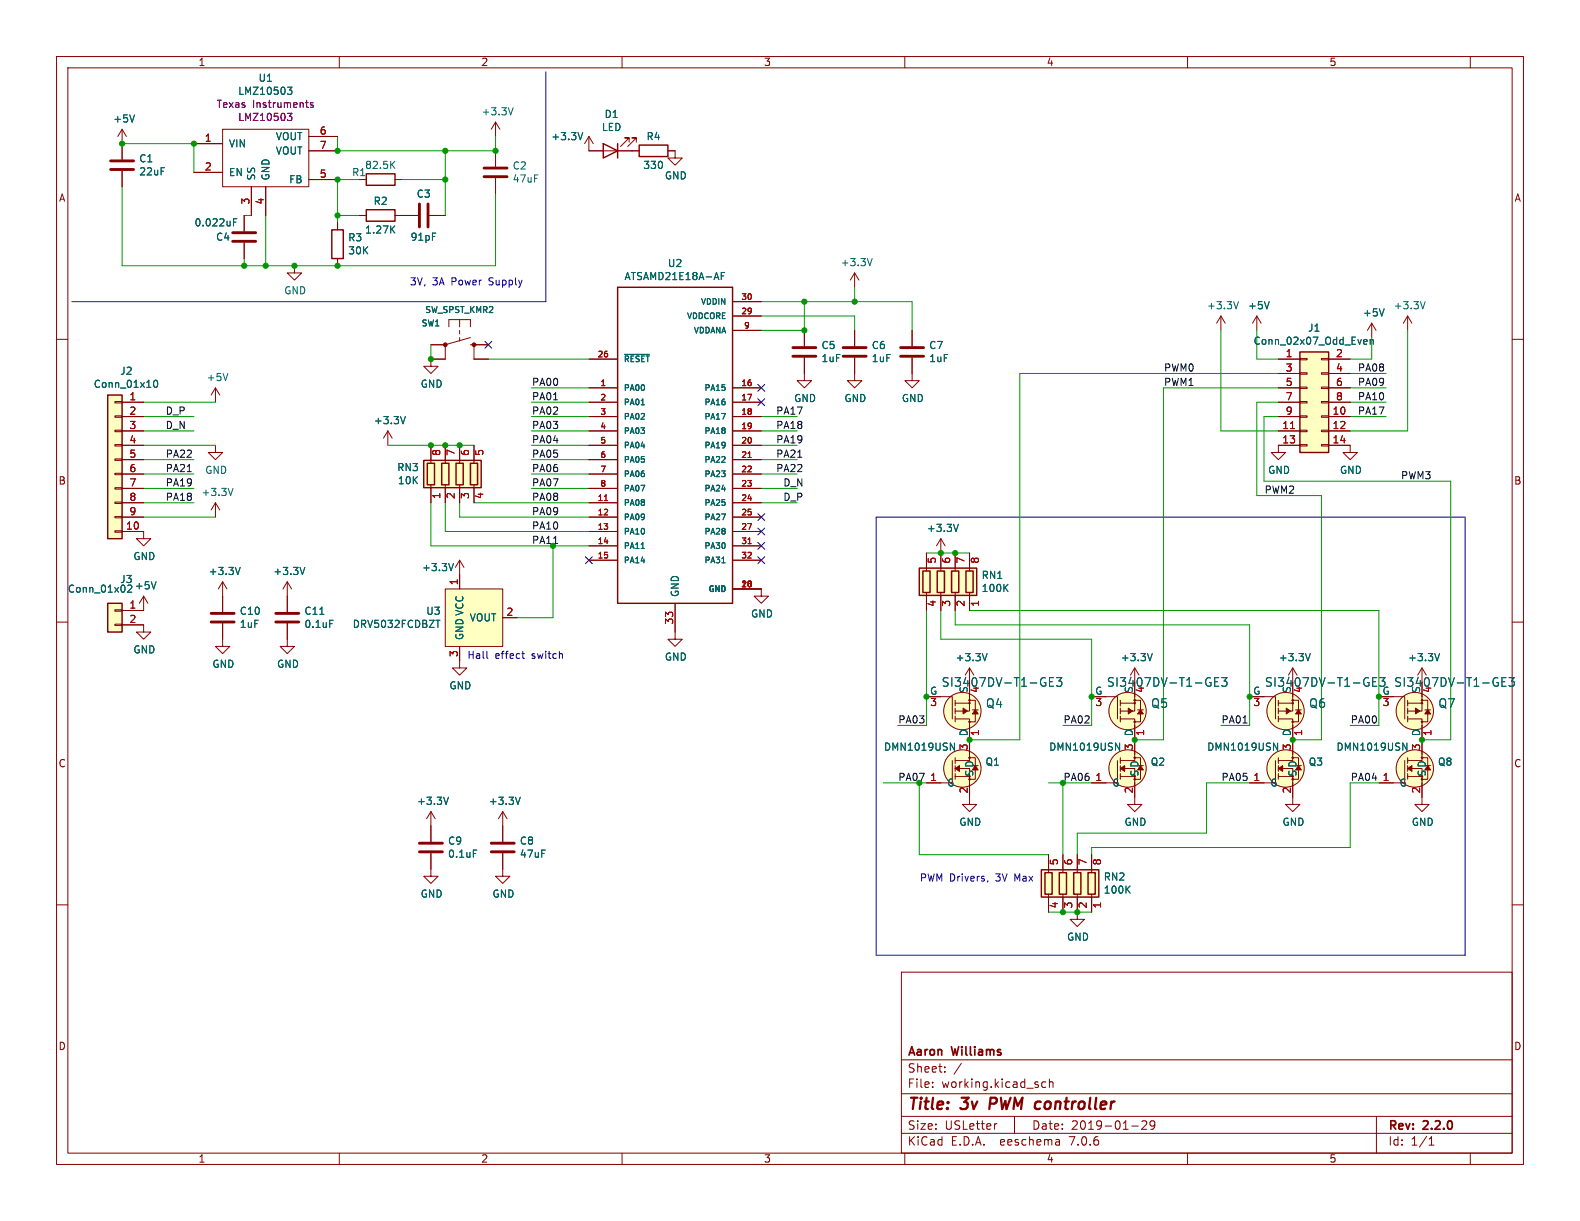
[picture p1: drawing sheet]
<svg xmlns="http://www.w3.org/2000/svg" width="279mm" height="216mm" viewBox="0 0 279 216" stroke-linecap="round" stroke-linejoin="round" font-family="sans-serif">
<defs><g id="words">
<g font-size="2.8" fill="#840000">
<text x="160.4" y="196.8">Title:</text>
<text x="170.1" y="196.8">3v</text>
<text x="175.8" y="196.8">PWM controller</text>
</g>
<g font-size="2.1" fill="#006464">
<text x="166.4" y="121.6">SI3407DV-T1-GE3</text>
<text x="174.3" y="125.4">Q4</text>
<text x="195.6" y="121.6">SI3407DV-T1-GE3</text>
<text x="203.5" y="125.4">Q5</text>
<text x="223.6" y="121.6">SI3407DV-T1-GE3</text>
<text x="231.4" y="125.4">Q6</text>
<text x="246.4" y="121.6">SI3407DV-T1-GE3</text>
<text x="254.3" y="125.4">Q7</text>
</g>
<g font-size="2.1" fill="#840000">
<text x="160.4" y="189.9">Sheet:</text>
<text x="160.4" y="187.1">Aaron</text>
<text x="168.4" y="187.1">Williams</text>
<text x="160.4" y="192.6">File:</text>
<text x="166.5" y="192.6">working.kicad_sch</text>
<text x="160.4" y="202.8">KiCad</text>
<text x="160.4" y="200">Size:</text>
<text x="167.1" y="200">USLetter</text>
<text x="168.1" y="202.8">E.D.A.</text>
<text x="177" y="202.8">eeschema</text>
<text x="182.4" y="200">Date:</text>
<text x="189.4" y="202.8">7.0.6</text>
<text x="189.4" y="200">2019-01-29</text>
<text x="245.4" y="200.2">Rev:</text>
<text x="245.4" y="202.8">Id:</text>
<text x="249.5" y="202.8">1/1</text>
<text x="251.8" y="200.2">2.2.0</text>
</g>
<g font-size="1.8" fill="#840000">
<text x="35" y="11.9">1</text>
<text x="85" y="11.9">2</text>
<text x="135" y="11.9">3</text>
<text x="185" y="11.9">4</text>
<text x="235" y="11.9">5</text>
<text x="10.3" y="35.9">A</text>
<text x="267.7" y="35.9">A</text>
<text x="10.3" y="85.9">B</text>
<text x="267.7" y="85.9">B</text>
<text x="10.3" y="135.9">C</text>
<text x="267.7" y="135.9">C</text>
<text x="10.3" y="185.9">D</text>
<text x="267.7" y="185.9">D</text>
<text x="35" y="205.8">1</text>
<text x="85" y="205.8">2</text>
<text x="135" y="205.8">3</text>
<text x="185" y="205.8">4</text>
<text x="235" y="205.8">5</text>
</g>
<g font-size="1.8" fill="#006464">
<text x="42" y="17">LMZ10503</text>
<text x="45.6" y="14.7">U1</text>
<text x="19.9" y="21.9">+5V</text>
<text x="85.1" y="20.6">+3.3V</text>
<text x="106.3" y="23.4">LED</text>
<text x="106.8" y="21.1">D1</text>
<text x="24.5" y="28.9">C1</text>
<text x="40.4" y="26.3">VIN</text>
<text x="48.7" y="25">VOUT</text>
<text x="48.7" y="27.5">VOUT</text>
<text x="97.4" y="25">+3.3V</text>
<text x="114.2" y="25">R4</text>
<text x="24.5" y="31.2">22uF</text>
<text x="40.4" y="31.3">EN</text>
<text x="45.3" y="32" transform="rotate(-90 45.3 32)">SS</text>
<text x="47.9" y="32" transform="rotate(-90 47.9 32)">GND</text>
<text x="51" y="32.6">FB</text>
<text x="62.2" y="31.3">R1</text>
<text x="64.5" y="30.1">82.5K</text>
<text x="73.6" y="35.2">C3</text>
<text x="90.6" y="30.2">C2</text>
<text x="90.6" y="32.5">47uF</text>
<text x="113.7" y="30.1">330</text>
<text x="117.5" y="31.9">GND</text>
<text x="34.3" y="40.2">0.022uF</text>
<text x="64.5" y="41.5">1.27K</text>
<text x="66" y="36.4">R2</text>
<text x="38.1" y="42.8">C4</text>
<text x="61.5" y="42.9">R3</text>
<text x="61.5" y="45.2">30K</text>
<text x="72.5" y="42.8">91pF</text>
<text x="118" y="47.4">U2</text>
<text x="148.6" y="47.3">+3.3V</text>
<text x="50.2" y="52.2">GND</text>
<text x="110.3" y="49.7">ATSAMD21E18A-AF</text>
<text x="213.3" y="54.9">+3.3V</text>
<text x="220.6" y="54.9">+5V</text>
<text x="231.2" y="58.9">J1</text>
<text x="240.9" y="56.2">+5V</text>
<text x="246.4" y="54.9">+3.3V</text>
<text x="145.2" y="61.9">C5</text>
<text x="145.2" y="64.2">1uF</text>
<text x="154.1" y="61.9">C6</text>
<text x="154.1" y="64.2">1uF</text>
<text x="164.2" y="61.9">C7</text>
<text x="164.2" y="64.2">1uF</text>
<text x="221.6" y="61.2">Conn_02x07_Odd_Even</text>
<text x="16.5" y="68.8">Conn_01x10</text>
<text x="21.2" y="66.5">J2</text>
<text x="36.4" y="67.6">+5V</text>
<text x="74.3" y="68.8">GND</text>
<text x="140.3" y="71.3">GND</text>
<text x="149.2" y="71.3">GND</text>
<text x="159.4" y="71.3">GND</text>
<text x="66" y="75.2">+3.3V</text>
<text x="36.2" y="84">GND</text>
<text x="70.1" y="83.5">RN3</text>
<text x="224.2" y="84">GND</text>
<text x="236.9" y="84">GND</text>
<text x="35.5" y="87.9">+3.3V</text>
<text x="70.3" y="85.8">10K</text>
<text x="163.8" y="94.3">+3.3V</text>
<text x="23.5" y="99.2">GND</text>
<text x="36.8" y="101.9">+3.3V</text>
<text x="48.2" y="101.9">+3.3V</text>
<text x="74.5" y="101.2">+3.3V</text>
<text x="11.9" y="105">Conn_01x02</text>
<text x="21.2" y="103.3">J3</text>
<text x="23.7" y="104.4">+5V</text>
<text x="120.2" y="105.7" transform="rotate(-90 120.2 105.7)">GND</text>
<text x="173.5" y="104.9">100K</text>
<text x="173.5" y="102.6">RN1</text>
<text x="42.3" y="111.2">1uF</text>
<text x="42.3" y="108.9">C10</text>
<text x="53.7" y="108.9">C11</text>
<text x="53.7" y="111.2">0.1uF</text>
<text x="62.3" y="111.2">DRV5032FCDBZT</text>
<text x="75.3" y="108.9">U3</text>
<text x="82.1" y="113.3" transform="rotate(-90 82.1 113.3)">GND VCC</text>
<text x="83" y="110.1">VOUT</text>
<text x="132.7" y="109.4">GND</text>
<text x="23.5" y="115.7">GND</text>
<text x="37.5" y="118.3">GND</text>
<text x="48.9" y="118.3">GND</text>
<text x="117.5" y="117">GND</text>
<text x="168.9" y="117.1">+3.3V</text>
<text x="198.1" y="117.1">+3.3V</text>
<text x="226" y="117.1">+3.3V</text>
<text x="248.9" y="117.1">+3.3V</text>
<text x="79.4" y="122.1">GND</text>
<text x="164.4" y="122.9">G</text>
<text x="171.2" y="122.6" transform="rotate(-90 171.2 122.6)">S</text>
<text x="193.6" y="122.9">G</text>
<text x="200.4" y="122.6" transform="rotate(-90 200.4 122.6)">S</text>
<text x="221.5" y="122.9">G</text>
<text x="228.3" y="122.6" transform="rotate(-90 228.3 122.6)">S</text>
<text x="244.4" y="122.9">G</text>
<text x="251.2" y="122.6" transform="rotate(-90 251.2 122.6)">S</text>
<text x="171.2" y="130.3" transform="rotate(-90 171.2 130.3)">D</text>
<text x="200.4" y="130.3" transform="rotate(-90 200.4 130.3)">D</text>
<text x="228.3" y="130.3" transform="rotate(-90 228.3 130.3)">D</text>
<text x="251.2" y="130.3" transform="rotate(-90 251.2 130.3)">D</text>
<text x="156.2" y="132.9">DMN1019USN</text>
<text x="172.3" y="137.4" transform="rotate(-90 172.3 137.4)">S D</text>
<text x="174.2" y="135.6">Q1</text>
<text x="185.4" y="132.9">DMN1019USN</text>
<text x="201.5" y="137.4" transform="rotate(-90 201.5 137.4)">S D</text>
<text x="203.4" y="135.6">Q2</text>
<text x="213.4" y="132.9">DMN1019USN</text>
<text x="229.5" y="137.4" transform="rotate(-90 229.5 137.4)">S D</text>
<text x="231.3" y="135.6">Q3</text>
<text x="236.2" y="132.9">DMN1019USN</text>
<text x="252.3" y="137.4" transform="rotate(-90 252.3 137.4)">S D</text>
<text x="254.2" y="135.6">Q8</text>
<text x="73.6" y="142.5">+3.3V</text>
<text x="86.3" y="142.5">+3.3V</text>
<text x="167.4" y="139.3">G</text>
<text x="196.6" y="139.3">G</text>
<text x="224.5" y="139.3">G</text>
<text x="247.4" y="139.3">G</text>
<text x="79.1" y="149.6">C9</text>
<text x="91.8" y="149.6">C8</text>
<text x="169.5" y="146.2">GND</text>
<text x="198.8" y="146.2">GND</text>
<text x="226.7" y="146.2">GND</text>
<text x="249.6" y="146.2">GND</text>
<text x="79.1" y="151.9">0.1uF</text>
<text x="91.8" y="151.9">47uF</text>
<text x="195.1" y="155.9">RN2</text>
<text x="74.3" y="158.9">GND</text>
<text x="87" y="158.9">GND</text>
<text x="195.1" y="158.2">100K</text>
<text x="188.6" y="166.5">GND</text>
</g>
<g font-size="1.8" fill="#840084">
<text x="38.2" y="19.3">Texas</text>
<text x="42" y="21.6">LMZ10503</text>
<text x="44.6" y="19.3">Instruments</text>
</g>
<g font-size="1.8" fill="#a90000">
<text x="56.4" y="23.9">6</text>
<text x="36.1" y="25.1">1</text>
<text x="56.4" y="26.4">7</text>
<text x="36.1" y="30.2">2</text>
<text x="56.4" y="31.5">5</text>
<text x="44.2" y="36.3" transform="rotate(-90 44.2 36.3)">3</text>
<text x="46.7" y="36.3" transform="rotate(-90 46.7 36.3)">4</text>
<text x="227.3" y="63.2">1</text>
<text x="227.3" y="65.8">3</text>
<text x="236.1" y="63.2">2</text>
<text x="236.1" y="65.8">4</text>
<text x="22.8" y="70.9">1</text>
<text x="227.3" y="68.3">5</text>
<text x="227.3" y="70.9">7</text>
<text x="236.1" y="68.3">6</text>
<text x="236.1" y="70.9">8</text>
<text x="22.8" y="73.4">2</text>
<text x="22.8" y="75.9">3</text>
<text x="226.7" y="75.9">11</text>
<text x="227.3" y="73.4">9</text>
<text x="235.5" y="73.4">10</text>
<text x="235.5" y="75.9">12</text>
<text x="22.8" y="78.5">4</text>
<text x="22.8" y="81">5</text>
<text x="22.8" y="83.6">6</text>
<text x="78.2" y="80.7" transform="rotate(-90 78.2 80.7)">8</text>
<text x="80.7" y="80.7" transform="rotate(-90 80.7 80.7)">7</text>
<text x="83.3" y="80.7" transform="rotate(-90 83.3 80.7)">6</text>
<text x="85.8" y="80.7" transform="rotate(-90 85.8 80.7)">5</text>
<text x="226.7" y="78.5">13</text>
<text x="235.5" y="78.5">14</text>
<text x="22.8" y="86.1">7</text>
<text x="22.8" y="88.6">8</text>
<text x="78.2" y="88.3" transform="rotate(-90 78.2 88.3)">1</text>
<text x="80.7" y="88.3" transform="rotate(-90 80.7 88.3)">2</text>
<text x="83.3" y="88.3" transform="rotate(-90 83.3 88.3)">3</text>
<text x="85.8" y="88.3" transform="rotate(-90 85.8 88.3)">4</text>
<text x="22.2" y="93.7">10</text>
<text x="22.8" y="91.2">9</text>
<text x="165.8" y="99.8" transform="rotate(-90 165.8 99.8)">5</text>
<text x="168.4" y="99.8" transform="rotate(-90 168.4 99.8)">6</text>
<text x="170.9" y="99.8" transform="rotate(-90 170.9 99.8)">7</text>
<text x="173.4" y="99.8" transform="rotate(-90 173.4 99.8)">8</text>
<text x="22.8" y="107.7">1</text>
<text x="81" y="103.6" transform="rotate(-90 81 103.6)">1</text>
<text x="165.8" y="107.4" transform="rotate(-90 165.8 107.4)">4</text>
<text x="168.4" y="107.4" transform="rotate(-90 168.4 107.4)">3</text>
<text x="170.9" y="107.4" transform="rotate(-90 170.9 107.4)">2</text>
<text x="173.4" y="107.4" transform="rotate(-90 173.4 107.4)">1</text>
<text x="22.8" y="110.2">2</text>
<text x="89.5" y="109">2</text>
<text x="119.1" y="110.5" transform="rotate(-90 119.1 110.5)">33</text>
<text x="81" y="116.3" transform="rotate(-90 81 116.3)">3</text>
<text x="164.4" y="125.2">3</text>
<text x="173.4" y="122.6" transform="rotate(-90 173.4 122.6)">4</text>
<text x="193.6" y="125.2">3</text>
<text x="202.6" y="122.6" transform="rotate(-90 202.6 122.6)">4</text>
<text x="221.5" y="125.2">3</text>
<text x="230.6" y="122.6" transform="rotate(-90 230.6 122.6)">4</text>
<text x="244.4" y="125.2">3</text>
<text x="253.4" y="122.6" transform="rotate(-90 253.4 122.6)">4</text>
<text x="173.4" y="130.2" transform="rotate(-90 173.4 130.2)">1</text>
<text x="202.6" y="130.2" transform="rotate(-90 202.6 130.2)">1</text>
<text x="230.6" y="130.2" transform="rotate(-90 230.6 130.2)">1</text>
<text x="253.4" y="130.2" transform="rotate(-90 253.4 130.2)">1</text>
<text x="171.2" y="132.8" transform="rotate(-90 171.2 132.8)">3</text>
<text x="200.4" y="132.8" transform="rotate(-90 200.4 132.8)">3</text>
<text x="228.3" y="132.8" transform="rotate(-90 228.3 132.8)">3</text>
<text x="251.2" y="132.8" transform="rotate(-90 251.2 132.8)">3</text>
<text x="164.4" y="138.2">1</text>
<text x="171.2" y="140.4" transform="rotate(-90 171.2 140.4)">2</text>
<text x="193.6" y="138.2">1</text>
<text x="200.4" y="140.4" transform="rotate(-90 200.4 140.4)">2</text>
<text x="221.5" y="138.2">1</text>
<text x="228.3" y="140.4" transform="rotate(-90 228.3 140.4)">2</text>
<text x="244.4" y="138.2">1</text>
<text x="251.2" y="140.4" transform="rotate(-90 251.2 140.4)">2</text>
<text x="187.4" y="153.1" transform="rotate(-90 187.4 153.1)">5</text>
<text x="189.9" y="153.1" transform="rotate(-90 189.9 153.1)">6</text>
<text x="192.5" y="153.1" transform="rotate(-90 192.5 153.1)">7</text>
<text x="195" y="153.1" transform="rotate(-90 195 153.1)">8</text>
<text x="187.4" y="160.7" transform="rotate(-90 187.4 160.7)">4</text>
<text x="189.9" y="160.7" transform="rotate(-90 189.9 160.7)">3</text>
<text x="192.5" y="160.7" transform="rotate(-90 192.5 160.7)">2</text>
<text x="195" y="160.7" transform="rotate(-90 195 160.7)">1</text>
</g>
<g font-size="1.8" fill="#0000c2">
<text x="72.4" y="50.6">3V,</text>
<text x="76.5" y="50.6">3A</text>
<text x="79.9" y="50.6">Power</text>
<text x="86.7" y="50.6">Supply</text>
<text x="82.5" y="116.6">Hall</text>
<text x="87.5" y="116.6">effect</text>
<text x="94.1" y="116.6">switch</text>
<text x="162.6" y="156">PWM Drivers,</text>
<text x="176.2" y="156">3V</text>
<text x="179.7" y="156">Max</text>
</g>
<g font-size="1.8" fill="#0f0f0f">
<text x="205.7" y="65.8">PWM0</text>
<text x="240" y="65.8">PA08</text>
<text x="94" y="70.9">PA01</text>
<text x="94" y="68.3">PA00</text>
<text x="205.7" y="68.3">PWM1</text>
<text x="240" y="68.3">PA09</text>
<text x="240" y="70.9">PA10</text>
<text x="29.2" y="73.4">D_P</text>
<text x="29.2" y="75.9">D_N</text>
<text x="94" y="73.4">PA02</text>
<text x="94" y="75.9">PA03</text>
<text x="137.2" y="73.4">PA17</text>
<text x="137.2" y="75.9">PA18</text>
<text x="240" y="73.4">PA17</text>
<text x="29.2" y="81">PA22</text>
<text x="29.2" y="83.6">PA21</text>
<text x="94" y="83.6">PA06</text>
<text x="94" y="81">PA05</text>
<text x="94" y="78.5">PA04</text>
<text x="137.2" y="83.6">PA22</text>
<text x="137.2" y="81">PA21</text>
<text x="137.2" y="78.5">PA19</text>
<text x="29.2" y="86.1">PA19</text>
<text x="29.2" y="88.6">PA18</text>
<text x="94" y="86.1">PA07</text>
<text x="94" y="88.6">PA08</text>
<text x="138.4" y="88.6">D_P</text>
<text x="138.4" y="86.1">D_N</text>
<text x="223.5" y="87.4">PWM2</text>
<text x="247.6" y="84.8">PWM3</text>
<text x="94" y="91.2">PA09</text>
<text x="94" y="93.7">PA10</text>
<text x="94" y="96.3">PA11</text>
<text x="158.7" y="128">PA03</text>
<text x="188" y="128">PA02</text>
<text x="215.9" y="128">PA01</text>
<text x="238.8" y="128">PA00</text>
<text x="158.7" y="138.2">PA07</text>
<text x="188" y="138.2">PA06</text>
<text x="215.9" y="138.2">PA05</text>
<text x="238.8" y="138.2">PA04</text>
</g>
<g font-size="1.5" fill="#006464">
<text x="74.5" y="57.9">SW1</text>
<text x="75.1" y="55.5">SW_SPST_KMR2</text>
</g>
<g font-size="1.4" fill="#a90000">
<text x="131" y="53.1">30</text>
<text x="131" y="55.6">29</text>
<text x="131.5" y="58.2">9</text>
<text x="105.6" y="63.2">26</text>
<text x="106.1" y="68.3">1</text>
<text x="106.1" y="70.9">2</text>
<text x="131" y="68.3">16</text>
<text x="131" y="70.9">17</text>
<text x="106.1" y="73.4">3</text>
<text x="106.1" y="75.9">4</text>
<text x="131" y="73.4">18</text>
<text x="131" y="75.9">19</text>
<text x="106.1" y="78.5">5</text>
<text x="106.1" y="81">6</text>
<text x="106.1" y="83.6">7</text>
<text x="131" y="78.5">20</text>
<text x="131" y="81">21</text>
<text x="131" y="83.6">22</text>
<text x="105.6" y="88.6">11</text>
<text x="106.1" y="86.1">8</text>
<text x="131" y="86.1">23</text>
<text x="131" y="88.6">24</text>
<text x="105.6" y="91.2">12</text>
<text x="105.6" y="93.7">13</text>
<text x="131" y="91.2">25</text>
<text x="131" y="93.7">27</text>
<text x="105.6" y="96.3">14</text>
<text x="105.6" y="98.8">15</text>
<text x="131" y="96.3">31</text>
<text x="131" y="98.8">32</text>
<text x="131" y="103.9">10</text>
</g>
<g font-size="1.4" fill="#006464">
<text x="121.4" y="56.6">VDDCORE</text>
<text x="122.6" y="59.2">VDDANA</text>
<text x="123.8" y="54.1">VDDIN</text>
<text x="110.2" y="64.2">~{RESET}</text>
<text x="110.2" y="69.3">PA00</text>
<text x="110.2" y="71.9">PA01</text>
<text x="124.4" y="69.3">PA15</text>
<text x="124.4" y="71.9">PA16</text>
<text x="110.2" y="74.4">PA02</text>
<text x="110.2" y="76.9">PA03</text>
<text x="124.4" y="74.4">PA17</text>
<text x="124.4" y="76.9">PA18</text>
<text x="110.2" y="79.5">PA04</text>
<text x="110.2" y="82">PA05</text>
<text x="124.4" y="79.5">PA19</text>
<text x="124.4" y="82">PA22</text>
<text x="110.2" y="89.6">PA08</text>
<text x="110.2" y="84.6">PA06</text>
<text x="110.2" y="87.1">PA07</text>
<text x="124.4" y="84.6">PA23</text>
<text x="124.4" y="87.1">PA24</text>
<text x="124.4" y="89.6">PA25</text>
<text x="110.2" y="92.2">PA09</text>
<text x="110.2" y="94.7">PA10</text>
<text x="124.4" y="92.2">PA27</text>
<text x="124.4" y="94.7">PA28</text>
<text x="110.2" y="97.3">PA11</text>
<text x="110.2" y="99.8">PA14</text>
<text x="124.4" y="97.3">PA30</text>
<text x="124.4" y="99.8">PA31</text>
<text x="125.2" y="104.9">GND</text>
</g>
</g></defs>
<g fill="none" stroke="#840000" stroke-width=".18">
<path d="M10 10h259.4v195.9h-259.4zM12 12h255.4v191.9h-255.4zM60 10v2M110 10v2M160 10v2M210 10v2M260 10v2M21.6 22.9v5.3M21.6 30.2v2.8M21.6 22.9l-.8 1.2M21.6 22.9l.8 1.2M34.3 25.4h5.1"/>
<path d="M34.3 30.5h5.1M39.4 22.9h15.2v10.1h-15.2zM43.2 38.1v2.8M44.4 33v5.1M47 33v5.1M54.6 26.7h5.1M54.6 31.8h5.1M54.6 24.1h5.1M59.7 39.4v1.2M63.5 38.1h1.3M63.5 31.8h1.3M69.8 38.1h4.1"/>
<path d="M69.8 31.8h1.3M75.9 38.1h2.8M87.6 21.6v2.5M87.6 26.7v2.8M87.6 31.5v2.8M87.6 21.6l-.7 1.3M87.6 21.6l.8 1.3M104.1 24.1v2.6h8.9M104.1 24.1l-.7 1.3M104.1 24.1l.8 1.3M111.3 25.1v-.7h-.8h.8l-1.6 1.5M112.5 25.1v-.7h-.7h.7l-1.5 1.5"/>
<path d="M118.1 26.7h1.3v1.2h1.2l-1.2 1.3-1.3-1.3h1.3M10 60h2M43.2 42.9v2.8M52.1 47v1.3h1.2l-1.2 1.2-1.3-1.2h1.3M59.7 45.7v1.3M79.4 57.8v-1.3h3.8v1.3M81.3 56.5v1.3M81.3 58.4v.7M81.3 59.7v.6M83.2 59.7l-4.5 1.3M129.5 55.9h5.1M129.5 53.3h5.1"/>
<path d="M129.5 58.4h5.1M142.2 58.4v2.8M151.1 48.3v2.5M151.1 58.4v2.8M151.1 48.3l-.7 1.2M151.1 48.3l.8 1.2M161.3 58.4v2.8M215.9 55.9l-.8 1.3M215.9 55.9v2.5M215.9 55.9l.8 1.3M222.2 55.9l-.7 1.3M222.2 55.9v2.5"/>
<path d="M222.2 55.9l.8 1.3M242.6 57.2l-.8 1.2M242.6 57.2v2.5M242.6 57.2l.7 1.2M248.9 55.9v2.5M248.9 55.9l-.7 1.3M248.9 55.9l.8 1.3M267.4 60h2M20.3 78.6h1.3v.3h-1.3zM20.3 76.1h1.3v.2h-1.3zM20.3 73.5h1.3v.3h-1.3zM20.3 71h1.3v.2h-1.3z"/>
<path d="M21.6 71.1h3.8M21.6 73.7h3.8M21.6 76.2h3.8M21.6 78.7h3.8M38.1 78.7v1.3h1.3l-1.3 1.3-1.3-1.3h1.3M38.1 68.6v2.5M38.1 68.6l-.8 1.3M38.1 68.6l.8 1.3M68.6 76.2l-.8 1.3M68.6 76.2v2.5M68.6 76.2l.7 1.3M76.2 61h2.5"/>
<path d="M76.2 78.7v3.2M78.7 61v2.5h-2.5v1.3h1.3l-1.3 1.2-1.3-1.2h1.3M78.7 78.7v3.2M81.3 78.7v3.2M83.2 61h3.2M83.8 61v2.5h2.6M83.8 78.7v3.2M104.1 68.6h5.1M104.1 71.1h5.1M104.1 73.7h5.1M104.1 76.2h5.1M104.1 78.7h5.1"/>
<path d="M104.1 63.5h5.1M129.5 68.6h5.1M129.5 71.1h5.1M129.5 73.7h5.1M129.5 76.2h5.1M129.5 78.7h5.1M142.2 63.2v4.1h1.3l-1.3 1.3-1.2-1.3h1.2M151.1 63.2v4.1h1.3l-1.3 1.3-1.2-1.3h1.2M161.3 63.2v4.1h1.3l-1.3 1.3-1.3-1.3h1.3M226.1 68.6h3.8M226.1 71.1h3.8M226.1 73.7h3.8"/>
<path d="M226.1 76.2h3.8M226.1 63.5h3.8M226.1 66h3.8M229.9 78.6h1.2v.3h-1.2zM229.9 76.1h1.2v.2h-1.2zM229.9 73.5h1.2v.3h-1.2zM229.9 71h1.2v.2h-1.2zM229.9 68.5h1.2v.2h-1.2zM229.9 65.9h1.2v.3h-1.2zM229.9 63.4h1.2v.2h-1.2zM229.9 78.7h-3.8v1.3h1.2l-1.2 1.3-1.3-1.3h1.3M233.7 78.6h1.2v.3h-1.2z"/>
<path d="M233.7 76.1h1.2v.2h-1.2zM233.7 73.5h1.2v.3h-1.2zM233.7 71h1.2v.2h-1.2zM233.7 68.5h1.2v.2h-1.2zM233.7 65.9h1.2v.3h-1.2zM233.7 63.4h1.2v.2h-1.2zM234.9 78.7h3.9v1.3h1.2l-1.2 1.3-1.3-1.3h1.3M234.9 68.6h3.9M234.9 71.1h3.9M234.9 73.7h3.9M234.9 76.2h3.9M234.9 63.5h3.9"/>
<path d="M234.9 66h3.9M20.3 93.9h1.3v.2h-1.3zM20.3 91.3h1.3v.3h-1.3zM20.3 88.8h1.3v.2h-1.3zM20.3 86.2h1.3v.3h-1.3zM20.3 83.7h1.3v.2h-1.3zM20.3 81.2h1.3v.2h-1.3zM21.6 94h3.8v1.3h1.3l-1.3 1.2-1.3-1.2h1.3M21.6 88.9h3.8M21.6 91.4h3.8M21.6 81.3h3.8M21.6 83.8h3.8"/>
<path d="M21.6 86.4h3.8M38.1 88.9l-.8 1.3M38.1 88.9v2.5M38.1 88.9l.8 1.3M76.2 85.7v3.2M78.7 85.7v3.2M81.3 99.1l-.8 1.2M81.3 85.7v3.2M81.3 99.1v5M81.3 99.1l.7 1.2M83.8 85.7v3.2M104.1 88.9h5.1"/>
<path d="M104.1 91.4h5.1M104.1 94h5.1M104.1 96.5h5.1M104.1 99.1h5.1M104.1 81.3h5.1M104.1 83.8h5.1M104.1 86.4h5.1M129.5 88.9h5.1M129.5 91.4h5.1M129.5 94h5.1M129.5 96.5h5.1M129.5 99.1h5.1"/>
<path d="M129.5 81.3h5.1M129.5 83.8h5.1M129.5 86.4h5.1M163.8 97.8v3.2M166.4 95.3v5.7M166.4 95.3l-.8 1.2M166.4 95.3l.7 1.2M168.9 97.8v3.2M171.4 97.8v3.2M10 110h2M20.3 110.4h1.3v.2h-1.3zM20.3 107.8h1.3v.3h-1.3z"/>
<path d="M21.6 110.5h3.8v1.3h1.3l-1.3 1.2-1.3-1.2h1.3M25.4 105.4l-.8 1.3M25.4 105.4v2.6h-3.8M25.4 105.4l.8 1.3M39.4 110.2v4.1h1.2l-1.2 1.3-1.3-1.3h1.3M39.4 102.9v5.3M39.4 102.9l-.8 1.2M39.4 102.9l.7 1.2M50.8 110.2v4.1h1.3l-1.3 1.3-1.3-1.3h1.3M50.8 102.9v5.3M50.8 102.9l-.8 1.2M50.8 102.9l.8 1.2"/>
<path d="M78.7 104.1h10.2v10.2h-10.2zM81.3 114.3v3.8h1.2l-1.2 1.3-1.3-1.3h1.3M88.9 109.2h2.5M119.4 106.7v6.3h1.2l-1.2 1.3-1.3-1.3h1.3M129.5 104.1h5.1v1.3h1.3l-1.3 1.3-1.3-1.3h1.3M163.8 104.8v3.2M166.4 104.8v3.2M168.9 104.8v3.2M171.4 118.1v7.6h-2.5M171.4 118.1l-.7 1.3M171.4 104.8v3.2M171.4 118.1l.8 1.3"/>
<path d="M200.7 118.1v7.6h-2.6M200.7 118.1l-.8 1.3M200.7 118.1l.7 1.3M228.6 118.1v7.6h-2.5M228.6 118.1l-.8 1.3M228.6 118.1l.8 1.3M251.5 118.1v7.6h-2.6M251.5 118.1l-.8 1.3M251.5 118.1l.7 1.3M267.4 110h2M163.8 123.2h4.6v3.9M168.4 134.5v3.9h-4.6"/>
<path d="M168.9 127.1h2.5v7.4h-2.5M168.9 135.9h2.5v6.3h1.3l-1.3 1.3-1.2-1.3h1.2M168.9 124.3h2.5M168.9 123.8v1M168.9 125.2v1M168.9 126.6v1M168.9 134v1M168.9 135.4v1M168.9 136.8v1M168.9 137.3h2.5M171.3 123.8h1.2v3.8h-1.2M171.3 134h1.2v3.8h-1.2"/>
<path d="M172 125.5h1M172 135.4h1M193 123.2h4.6v3.9M197.6 134.5v3.9h-4.6M198.1 135.9h2.6v6.3h1.2l-1.2 1.3-1.3-1.3h1.3M198.1 127.1h2.6v7.4h-2.6M198.1 124.3h2.6M198.1 137.3h2.6M198.1 123.8v1M198.1 125.2v1M198.1 126.6v1M198.1 134v1"/>
<path d="M198.1 135.4v1M198.1 136.8v1M200.5 134h1.2v3.8h-1.2M200.5 123.8h1.2v3.8h-1.2M201.2 125.5h1M201.2 135.4h1M221 123.2h4.6v3.9M225.6 134.5v3.9h-4.6M226.1 135.9h2.5v6.3h1.3l-1.3 1.3-1.3-1.3h1.3M226.1 127.1h2.5v7.4h-2.5M226.1 124.3h2.5M226.1 137.3h2.5"/>
<path d="M226.1 123.8v1M226.1 125.2v1M226.1 126.6v1M226.1 134v1M226.1 135.4v1M226.1 136.8v1M228.5 134h1.1v3.8h-1.1M228.5 123.8h1.1v3.8h-1.1M229.1 125.5h1M229.1 135.4h1M243.8 123.2h4.6v3.9M248.4 134.5v3.9h-4.6"/>
<path d="M248.9 127.1h2.6v7.4h-2.6M248.9 135.9h2.6v6.3h1.2l-1.2 1.3-1.3-1.3h1.3M248.9 124.3h2.6M248.9 123.8v1M248.9 125.2v1M248.9 126.6v1M248.9 134v1M248.9 135.4v1M248.9 136.8v1M248.9 137.3h2.6M251.3 123.8h1.2v3.8h-1.2M251.3 134h1.2v3.8h-1.2"/>
<path d="M252 125.5h1M252 135.4h1M10 160h2M76.2 150.9v4h1.3l-1.3 1.3-1.3-1.3h1.3M76.2 143.5v5.3M76.2 143.5l-.8 1.3M76.2 143.5l.8 1.3M88.9 150.9v4h1.3l-1.3 1.3-1.3-1.3h1.3M88.9 143.5l-.8 1.3M88.9 143.5v5.3M88.9 143.5l.8 1.3M185.4 151.1v3.2"/>
<path d="M185.4 158.1v3.2M188 151.1v3.2M188 158.1v3.2M190.5 158.1v4.5h1.3l-1.3 1.2-1.3-1.2h1.3M190.5 151.1v3.2M193 151.1v3.2M193 158.1v3.2M267.4 160h2M159.4 171.9h108v32h-108zM159.4 197.4h108M159.4 193.4h108M159.4 187.4h108"/>
<path d="M164.9 192.1v.2M164.9 191.4v.1M167.1 189.4v.2M167.1 188.7v.1M170 188l-1.3 1.9M176.3 198.7l-.3 .1M179.4 197.4v3M184.9 191.4l-.4-.1-.3 .3v.4l.2 .2h.5M185.6 191.4l.2-.1 .3 .1 .1 .9M185.6 190.8v1.5M200.1 199.1h1.2M201.9 198.3l.6-.1 .2 .1 .1 .3-.9 1.1h.9"/>
<path d="M204.2 198.8l-.3 .3h-.3l-.2-.3 .1-.5 .4-.1 .2 .1a.99 .99 0 0 1-.3 1.4h-.3M243.4 197.4v6.5M60 203.9v2M110 203.9v2M159.4 200.4h108M160 203.9v2M187.3 201.6l.1 .9M187.4 202.4l-.2 .1M187.4 201.8l-.2 .1M210 203.9v2M252.7 202.5h.9M252.7 201.4l.4-.4v1.5"/>
<path d="M260 203.9v2"/>
<circle cx="170.2" cy="125.7" r="3.3"/>
<circle cx="170.2" cy="135.9" r="3.3"/>
<circle cx="171.4" cy="134" r=".13"/>
<circle cx="171.4" cy="127.6" r=".13"/>
<circle cx="171.4" cy="124.3" r=".13"/>
<circle cx="171.4" cy="123.8" r=".13"/>
<circle cx="199.4" cy="125.7" r="3.3"/>
<circle cx="199.4" cy="135.9" r="3.3"/>
<circle cx="200.7" cy="134" r=".13"/>
<circle cx="200.7" cy="124.3" r=".13"/>
<circle cx="200.7" cy="123.8" r=".13"/>
<circle cx="200.7" cy="127.6" r=".13"/>
<circle cx="227.3" cy="125.7" r="3.3"/>
<circle cx="227.3" cy="135.9" r="3.3"/>
<circle cx="228.6" cy="134" r=".13"/>
<circle cx="228.6" cy="123.8" r=".13"/>
<circle cx="228.6" cy="124.3" r=".13"/>
<circle cx="228.6" cy="127.6" r=".13"/>
<circle cx="250.2" cy="135.9" r="3.3"/>
<circle cx="250.2" cy="125.7" r="3.3"/>
<circle cx="251.5" cy="134" r=".13"/>
<circle cx="251.5" cy="124.3" r=".13"/>
<circle cx="251.5" cy="123.8" r=".13"/>
<circle cx="251.5" cy="127.6" r=".13"/>
</g>
<path d="M175.2 194.1l-.3 2" fill="none" stroke="#840000" stroke-width=".4"/>
<g fill="#ffffc2" stroke="#ffffc2" stroke-width=".18">
<path d="M162.6 100.5h10.1v4.8h-10.1z"/>
<path d="M184.1 153.8h10.2v4.8h-10.2z"/>
<path d="M19 69.9h2.6v25.4h-2.6z"/>
<path d="M229.9 62.2h5v17.8h-5z"/>
<path d="M19 106.7h2.6v5.1h-2.6z"/>
<path d="M74.9 81.4h10.2v4.8h-10.2z"/>
<path d="M78.7 104.1h10.2v10.2h-10.2z"/>
<circle cx="250.2" cy="125.7" r="3.3"/>
<circle cx="170.2" cy="125.7" r="3.3"/>
<circle cx="170.2" cy="135.9" r="3.3"/>
<circle cx="199.4" cy="135.9" r="3.3"/>
<circle cx="227.3" cy="135.9" r="3.3"/>
<circle cx="199.4" cy="125.7" r="3.3"/>
<circle cx="227.3" cy="125.7" r="3.3"/>
<circle cx="250.2" cy="135.9" r="3.3"/>
</g>
<g fill="#840000" stroke="#840000" stroke-width=".18">
<path d="M250.3 125.2l.8 .5-.8 .5z"/>
<path d="M252.5 125.5l.5 .7h-1z"/>
<path d="M170.3 125.2l.8 .5-.8 .5z"/>
<path d="M172.5 125.5l.5 .7h-1z"/>
<path d="M168.9 135.9l.8-.5v1z"/>
<path d="M172.5 135.4l.5 .7h-1z"/>
<path d="M198.1 135.9l.8-.5v1z"/>
<path d="M201.7 135.4l.5 .7h-1z"/>
<path d="M226.1 135.9l.7-.5v1z"/>
<path d="M229.6 135.4l.5 .7h-1z"/>
<path d="M199.5 125.2l.8 .5-.8 .5z"/>
<path d="M201.7 125.5l.5 .7h-1z"/>
<path d="M227.5 125.2l.7 .5-.7 .5z"/>
<path d="M229.6 125.5l.5 .7h-1z"/>
<path d="M248.9 135.9l.8-.5v1z"/>
<path d="M252.5 135.4l.5 .7h-1z"/>
<circle cx="78.7" cy="61" r=".33"/>
<circle cx="83.8" cy="61" r=".33"/>
</g>
<g fill="none" stroke="#006464" stroke-width=".18">
<path d="M50.8 15.4h.8l-.4 .5 .4 .1v.4l-.2 .3h-.4M90.7 19l-.4 1.3M23.8 20.3l-.4 1.3M41.3 39.3h.4M41.3 38.7h.6M69.3 29.1l.5 .7M69.8 39.9l-.7 .8M69.8 28.5l-.7 .7M103.1 23.4l-.5 1.3M69.3 40.5l.5 .7M127.5 48.8h.5M128.1 48.2h-.6v1.2"/>
<path d="M154.2 45.7l-.4 1.3M219 53.3l-.4 1.3M224.4 53.3l-.4 1.3M244.8 54.6l-.5 1.3M252 53.3l-.4 1.3M27.3 67.3l.2-.1a.68 .68 0 0 1 .4 .7 .68 .68 0 0 1-.4 .6 .84 .84 0 0 1-.2-1.2zM40.3 66l-.4 1.3M71.7 73.7l-.4 1.2M110.4 62.7h4.4M113.4 71.6h.6M241.3 60l.4 .1 .1 .2-.7 .2M241.7 60.8l-.4 .1"/>
<path d="M242.3 60.2l.2-.2 .3 .1v.8M242.3 60v.9M41.2 86.4l-.4 1.2M80.2 99.6l-.4 1.3M113.4 97h.6M127.6 99.5h.6M169.5 92.7l-.5 1.3M23.3 104l-.8 .7h.8M27.6 102.9l-.4 1.2M42.5 100.3l-.5 1.3M53.9 100.3l-.4 1.3M56.6 108.6h.7"/>
<path d="M58.3 109.7h.6M77.1 109.7h.7M174.6 115.6l-.5 1.2M177.7 103.9l.5 .7M178.2 103.3l-.7 .7M186.3 119.8h-.7v1.5h.7M186.8 119.8h1l-.5 .6 .4 .1v.7l-.2 .1h-.5l-.2-.1M203.8 115.6l-.5 1.2M215.5 119.8h-.7v1.5h.7M216 119.8h1l-.5 .6 .4 .1v.7l-.2 .1h-.4l-.3-.1M231.7 115.6l-.4 1.2M243.5 119.8h-.8v1.5h.8"/>
<path d="M244 119.8h.9l-.5 .6 .4 .1 .1 .6M254.6 115.6l-.5 1.2M266.3 119.8h-.7v1.5h.7M266.8 119.8h1l-.5 .6 .4 .1v.7l-.2 .1h-.4l-.3-.1M168.1 131.4l.7 1.3v-1.3M184.6 120.7h.3v.6M185.6 120.5h.5M197.3 131.4l.7 1.3v-1.3M213.9 120.7h.2v.6M214.8 120.5h.5M225.2 131.4l.7 1.3v-1.3M241.8 120.7h.3l-.1 .6"/>
<path d="M242.7 120.5h.5M248.1 131.4l.7 1.3v-1.3M264.7 120.7h.2v.6M265.6 120.5h.5M79.3 141l-.4 1.2M83.7 150.3h.6M92 141l-.4 1.2M199.3 157.2l.5 .7M199.8 156.7l-.7 .7"/>
</g>
<g fill="none" stroke="#840000" stroke-width=".25">
<path d="M64.8 37.1h5v2h-5zM64.8 30.7h5v2.1h-5zM106.7 25.4l2.5 1.3-2.5 1.2zM109.2 25.4v2.5M113 25.7h5.1v2h-5.1zM58.7 40.6h2v5.1h-2zM109.2 50.8h20.3v55.9h-20.3zM19 69.9h2.6v25.4h-2.6zM229.9 62.2h5v17.8h-5zM74.9 81.4h10.2v4.8h-10.2zM75.6 81.9h1.2v3.8h-1.2zM78.1 81.9h1.3v3.8h-1.3z"/>
<path d="M80.6 81.9h1.3v3.8h-1.3zM83.2 81.9h1.3v3.8h-1.3zM19 106.7h2.6v5.1h-2.6zM162.6 100.5h10.1v4.8h-10.1zM163.2 101h1.3v3.8h-1.3zM165.7 101h1.3v3.8h-1.3zM168.3 101h1.2v3.8h-1.2zM170.8 101h1.3v3.8h-1.3zM184.1 153.8h10.2v4.8h-10.2zM184.8 154.3h1.3v3.8h-1.3zM187.3 154.3h1.3v3.8h-1.3zM189.9 154.3h1.2v3.8h-1.2z"/>
<path d="M192.4 154.3h1.3v3.8h-1.3z"/>
</g>
<g fill="none" stroke="#840000" stroke-width=".51">
<path d="M19.6 30h4M19.6 28.4h4M74.2 36.1v4M75.7 36.1v4M85.6 31.2h4.1M85.6 29.7h4.1M41.1 42.7h4.1M41.1 41.1h4.1M140.2 63h4.1M140.2 61.5h4.1M149.1 63h4.1M149.1 61.5h4.1"/>
<path d="M159.3 63h4M159.3 61.5h4M37.3 110h4.1M37.3 108.5h4.1M48.8 110h4M48.8 108.5h4M74.2 150.6h4M74.2 149.1h4M86.9 150.6h4M86.9 149.1h4"/>
</g>
<path d="M228.2 75.8h.7M106.9 88.5h.6M132.3 80.9h.6M132.3 96.1h.6" fill="none" stroke="#a90000" stroke-width=".18"/>
<path d="M54 18.1h.5M54.4 19h.1M55.4 18.2l-.3-.1-.2 .2v.2l.5 .1v.3h-.5M50.8 20h.8l-.4 .5 .4 .1v.5l-.2 .2h-.4" fill="none" stroke="#840084" stroke-width=".18"/>
<path d="M97.9 70.7h.7M33.1 83.4h.7M97.9 96.1h.7M141.1 80.9h.7M219.8 127.8h.7" fill="none" stroke="#0f0f0f" stroke-width=".18"/>
<path d="M96.5 12.7v40.6h-83.8M154.9 91.4h104.2v77.5h-104.2zM86.1 115.2v1l.2 .2M92.3 115.6h.4M92.4 115.2v1l.3 .2M174.7 155.7l-.1 .3" fill="none" stroke="#0000c2" stroke-width=".18"/>
<g fill="none" stroke="#009600" stroke-width=".18">
<path d="M21.6 33v14h66v-12.7M21.6 25.4h12.7v5.1M43.2 38.1h1.2M47 38.1v8.9M59.7 38.1h3.8M59.7 24.1v2.6h27.9v-2.6M63.5 31.8h-3.8v7.6M71.1 31.8h7.6M78.7 26.7v11.4M43.2 45.7v1.3M134.6 53.3h26.7v5.1M134.6 55.9h16.5v2.5"/>
<path d="M142.2 53.3v5.1h-7.6M151.1 50.8v2.5M215.9 58.4v17.8h10.2M222.2 58.4v5.1h3.9M242.6 59.7v3.8h-3.8M248.9 58.4v17.8h-10.1M25.4 71.1h12.7M25.4 76.2h8.9M25.4 73.7h8.9M25.4 78.7h12.7M68.6 78.7h15.2M76.2 61v2.5"/>
<path d="M86.4 63.5h17.7M94 71.1h10.1M94 76.2h10.1M94 68.6h10.1M94 73.7h10.1M94 78.7h10.1M134.6 76.2h6.4M134.6 73.7h6.4M134.6 78.7h6.4M226.1 73.7h-2.6v11.4h33v45.7h-5M226.1 71.1h-3.9v16.5h11.5v43.2h-5.1M226.1 66h-45.8v64.8h-8.9"/>
<path d="M226.1 68.6h-20.4v62.2h-5M238.8 71.1h6.3M238.8 66h6.3M238.8 68.6h6.3M238.8 73.7h6.3M25.4 86.4h8.9M25.4 91.4h12.7M25.4 81.3h8.9M25.4 83.8h8.9M25.4 88.9h8.9M76.2 88.9v7.6h27.9M78.7 88.9v5.1h25.4"/>
<path d="M81.3 88.9v2.5h22.8M83.8 88.9h20.3M94 86.4h10.1M94 81.3h10.1M94 83.8h10.1M97.8 96.5v12.7h-6.4M134.6 86.4h6.4M134.6 81.3h6.4M134.6 83.8h6.4M134.6 88.9h6.4M163.8 97.8h7.6M163.8 108v20.3h-5.1"/>
<path d="M166.4 108v5h26.6v15.3h-5M168.9 108v2.5h52.1v17.8h-5.1M171.4 108h72.4v20.3h-5M156.2 138.4h7.6M162.6 138.4v12.7h22.8M185.4 138.4h7.6M188 138.4v12.7M221 138.4h-7.6v8.9h-22.9v3.8M243.8 138.4h-5v11.5h-45.8v1.2M185.4 161.3h7.6"/>
</g>
<g fill="none" stroke="#000084" stroke-width=".18">
<path d="M85.8 60.4l1.2 1.2M87 60.4l-1.2 1.2M134 68l1.2 1.2M134 70.5l1.2 1.2M135.2 68l-1.2 1.2M135.2 70.5l-1.2 1.2M103.5 98.5l1.2 1.2M104.7 98.5l-1.2 1.2M134 90.8l1.2 1.2M134 98.5l1.2 1.2M134 95.9l1.2 1.2M134 93.4l1.2 1.2"/>
<path d="M135.2 90.8l-1.2 1.2M135.2 98.5l-1.2 1.2M135.2 95.9l-1.2 1.2M135.2 93.4l-1.2 1.2"/>
</g>
<g fill="#009600" stroke="#009600" stroke-width=".18">
<circle cx="163.8" cy="123.2" r=".46"/>
<circle cx="168.9" cy="97.8" r=".46"/>
<circle cx="166.4" cy="97.8" r=".46"/>
<circle cx="243.8" cy="123.2" r=".46"/>
<circle cx="221" cy="123.2" r=".46"/>
<circle cx="190.5" cy="161.3" r=".46"/>
<circle cx="188" cy="161.3" r=".46"/>
<circle cx="171.4" cy="130.8" r=".46"/>
<circle cx="162.6" cy="138.4" r=".46"/>
<circle cx="188" cy="138.4" r=".46"/>
<circle cx="228.6" cy="130.8" r=".46"/>
<circle cx="200.7" cy="130.8" r=".46"/>
<circle cx="193" cy="123.2" r=".46"/>
<circle cx="251.5" cy="130.8" r=".46"/>
<circle cx="59.7" cy="47" r=".46"/>
<circle cx="81.3" cy="78.7" r=".46"/>
<circle cx="76.2" cy="63.5" r=".46"/>
<circle cx="78.7" cy="78.7" r=".46"/>
<circle cx="76.2" cy="78.7" r=".46"/>
<circle cx="21.6" cy="25.4" r=".46"/>
<circle cx="34.3" cy="25.4" r=".46"/>
<circle cx="43.2" cy="47" r=".46"/>
<circle cx="47" cy="47" r=".46"/>
<circle cx="52.1" cy="47" r=".46"/>
<circle cx="142.2" cy="58.4" r=".46"/>
<circle cx="142.2" cy="53.3" r=".46"/>
<circle cx="151.1" cy="53.3" r=".46"/>
<circle cx="59.7" cy="38.1" r=".46"/>
<circle cx="59.7" cy="31.8" r=".46"/>
<circle cx="59.7" cy="26.7" r=".46"/>
<circle cx="87.6" cy="26.7" r=".46"/>
<circle cx="78.7" cy="26.7" r=".46"/>
<circle cx="78.7" cy="31.8" r=".46"/>
<circle cx="97.8" cy="96.5" r=".46"/>
</g>
<use href="#words"/>
</svg>
